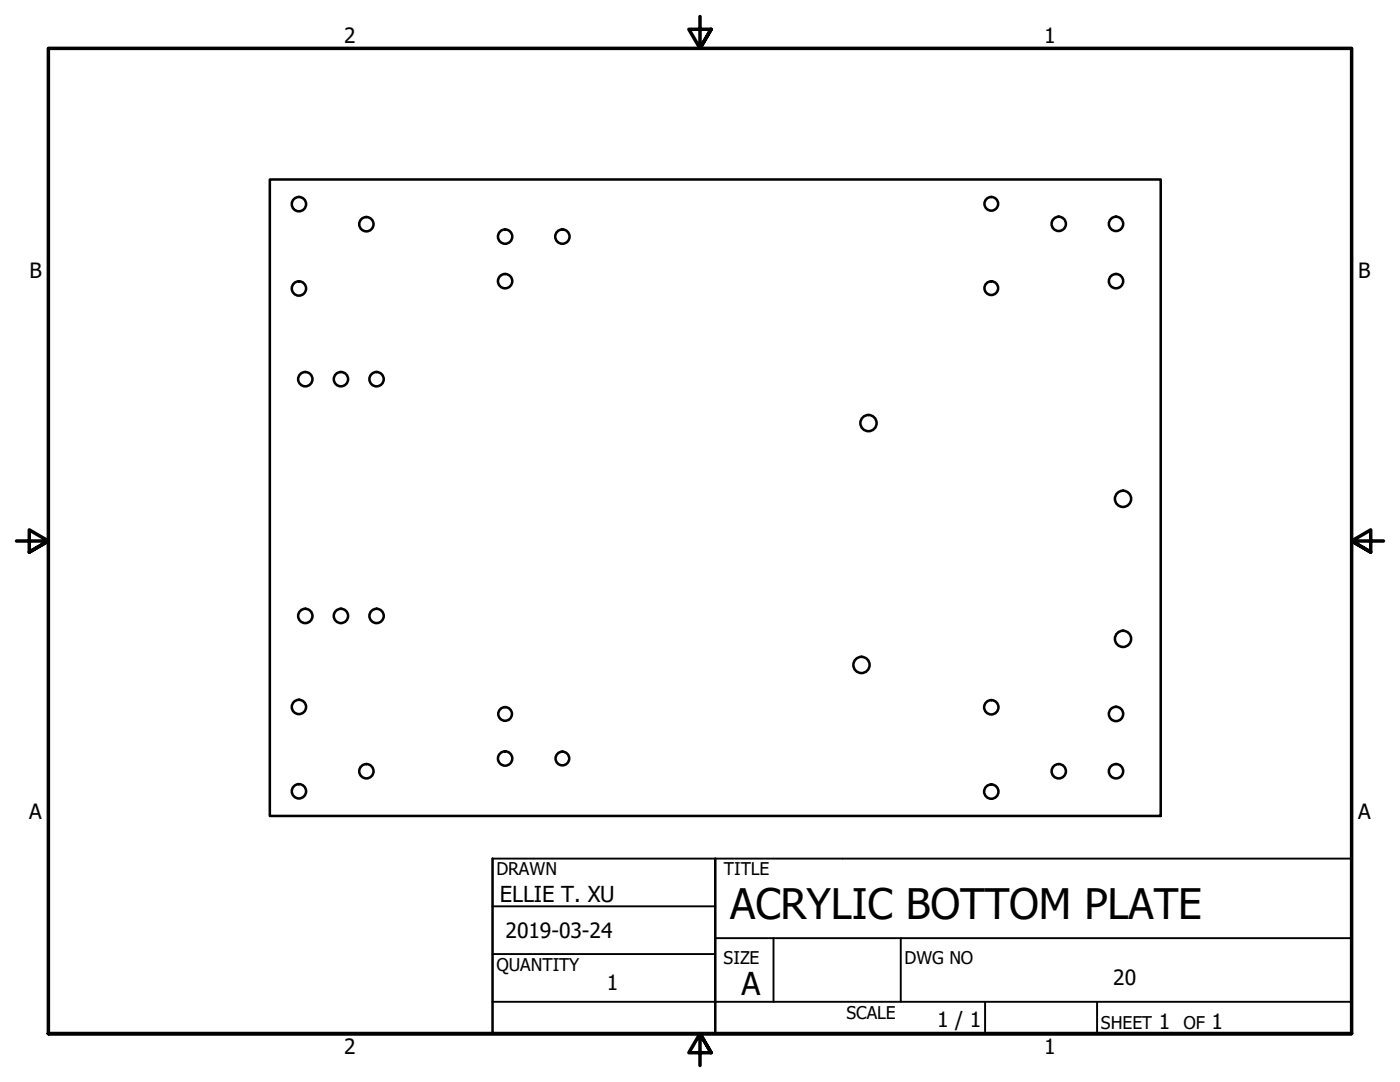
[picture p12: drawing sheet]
<svg xmlns="http://www.w3.org/2000/svg" width="279mm" height="216mm" viewBox="0 0 279 216" stroke-linecap="round" stroke-linejoin="round" font-family="sans-serif">
<defs><g id="words">
<text font-size="8.4" x="145.7" y="183.5">ACRYLIC BOTTOM PLATE</text>
<text font-size="6.3" x="148" y="198.6">A</text>
<text font-size="4.4" x="99.8" y="180">ELLIE T. XU</text>
<g font-size="4.2">
<text x="68.7" y="8.6">2</text>
<text x="208.4" y="8.6">1</text>
<text x="5.9" y="55.5">B</text>
<text x="271.1" y="55.5">B</text>
<text x="5.8" y="163.4">A</text>
<text x="271" y="163.4">A</text>
<text x="100.9" y="187.3">2019-03-24</text>
<text x="121.1" y="197.6">1</text>
<text x="222.2" y="196.5">20</text>
<text x="187" y="204.9">1 / 1</text>
<text x="231.3" y="205.4">1</text>
<text x="241.8" y="205.4">1</text>
<text x="68.7" y="210.3">2</text>
<text x="208.4" y="210.3">1</text>
</g>
<g font-size="3.5">
<text x="99.1" y="174.6">DRAWN</text>
<text x="144.5" y="174.6">TITLE</text>
<text x="99.1" y="193.8">QUANTITY</text>
<text x="144.4" y="192.3">SIZE</text>
<text x="180.5" y="192.3">DWG NO</text>
<text x="168.9" y="203.3">SCALE</text>
<text x="219.7" y="205.4">SHEET</text>
<text x="236.2" y="205.4">OF</text>
</g>
</g></defs>
<!-- layer: Visible (ANSI) -->
<g fill="none" stroke="#000" stroke-width=".51">
<path d="M53.8 35.8h177.8v127h-177.8z"/>
<circle cx="59.7" cy="57.6" r="1.43"/>
<circle cx="59.7" cy="40.7" r="1.43"/>
<circle cx="73.1" cy="44.7" r="1.43"/>
<circle cx="100.8" cy="56.1" r="1.43"/>
<circle cx="100.8" cy="47.2" r="1.43"/>
<circle cx="112.2" cy="47.2" r="1.43"/>
<circle cx="197.8" cy="57.5" r="1.37"/>
<circle cx="197.8" cy="40.7" r="1.37"/>
<circle cx="211.3" cy="44.7" r="1.43"/>
<circle cx="222.7" cy="56.1" r="1.43"/>
<circle cx="222.7" cy="44.7" r="1.43"/>
<circle cx="60.9" cy="75.7" r="1.43"/>
<circle cx="68" cy="75.7" r="1.43"/>
<circle cx="75.2" cy="75.7" r="1.43"/>
<circle cx="173.3" cy="84.4" r="1.62"/>
<circle cx="224.1" cy="99.5" r="1.62"/>
<circle cx="60.9" cy="122.9" r="1.43"/>
<circle cx="68" cy="122.9" r="1.43"/>
<circle cx="75.2" cy="122.9" r="1.43"/>
<circle cx="171.9" cy="132.7" r="1.62"/>
<circle cx="224.1" cy="127.5" r="1.62"/>
<circle cx="59.7" cy="141.1" r="1.43"/>
<circle cx="59.7" cy="157.9" r="1.43"/>
<circle cx="73.1" cy="153.9" r="1.43"/>
<circle cx="100.8" cy="151.4" r="1.43"/>
<circle cx="100.8" cy="142.5" r="1.37"/>
<circle cx="112.2" cy="151.4" r="1.37"/>
<circle cx="197.8" cy="158" r="1.43"/>
<circle cx="197.8" cy="141.1" r="1.43"/>
<circle cx="211.3" cy="153.9" r="1.43"/>
<circle cx="222.7" cy="142.5" r="1.43"/>
<circle cx="222.7" cy="153.9" r="1.43"/>
</g>
<!-- layer: Border (ANSI) -->
<path d="M139.7 3.3v6.4l-2.2-3.9h4.4l-2.2 3.9 2.2-3.9M3.3 107.9h6.4l-3.9-2.2v4.5l3.9-2.3-3.9 2.3M276.1 107.9h-6.4l3.9-2.2v4.5l-3.9-2.3 3.9 2.3M9.7 206.2v-196.5h260v196.5h-260h260M141.9 210.1l-2.2-3.9 2.2 3.9h-4.4l2.2-3.9v6.4" fill="none" stroke="#000" stroke-width=".7"/>
<!-- layer: Title (ANSI) -->
<path d="M98.3 171.3v34.9h171.4v-34.9M142.7 171.3v34.9" fill="none" stroke="#000" stroke-width=".51"/>
<path d="M98.3 171.3h171.4M98.3 199.9h171.4M98.3 180.8h44.4M98.3 190.4h44.4M142.7 187.2h127M154.4 187.2v12.7M179.8 187.2v12.7M196.6 199.9v6.3M218.9 199.9v6.3" fill="none" stroke="#000" stroke-width=".38"/>
<use href="#words"/>
</svg>
